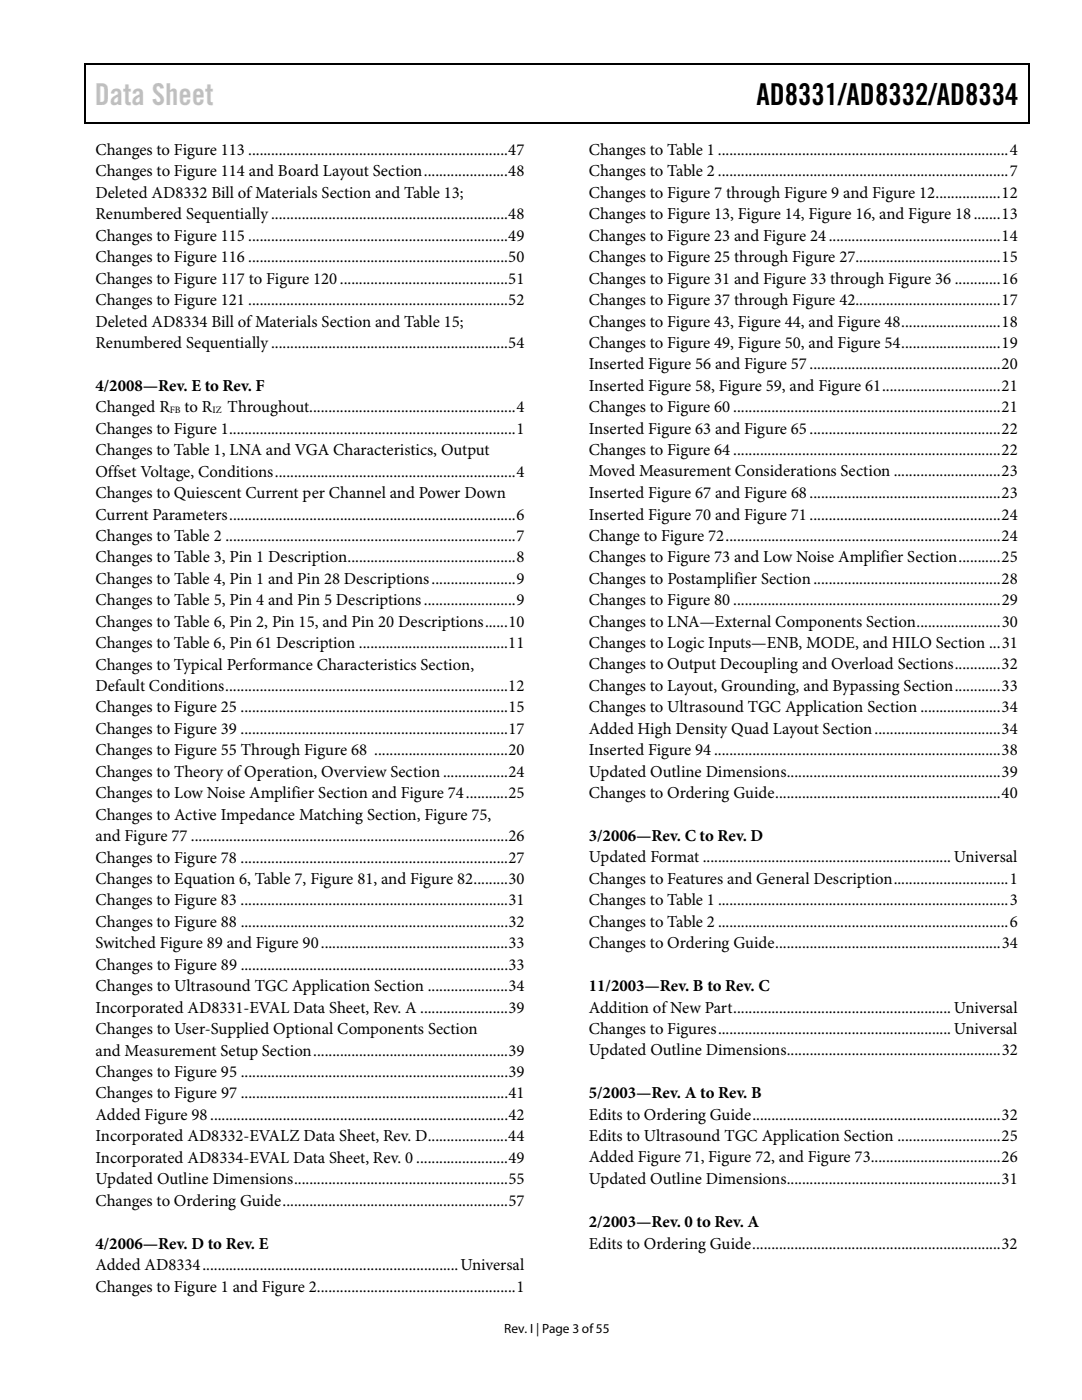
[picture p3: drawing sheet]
<svg xmlns="http://www.w3.org/2000/svg" width="216mm" height="279mm" viewBox="0 0 216 279" stroke-linecap="round" stroke-linejoin="round" font-family="sans-serif">
<defs><g id="words">
<text font-size="6" fill="#c1c1c1" x="18.9" y="20.9">Data Sheet</text>
<text font-size="6" x="150.9" y="20.9">AD8331/AD8332/AD8334</text>
<g font-size="3.3">
<text x="19" y="30.9">Changes to Figure 113 ....................................................................47</text>
<text x="19" y="35.2">Changes to Figure 114 and Board Layout Section......................48</text>
<text x="117.5" y="35.2">Changes to Table 2 ............................................................................7</text>
<text x="117.5" y="30.9">Changes to Table 1 ............................................................................4</text>
<text x="19" y="39.5">Deleted AD8332 Bill of Materials Section and Table 13;</text>
<text x="117.5" y="39.5">Changes to Figure 7 through Figure 9 and Figure 12.................12</text>
<text x="19" y="43.8">Renumbered Sequentially..............................................................48</text>
<text x="117.5" y="43.8">Changes to Figure 13, Figure 14, Figure 16, and Figure 18.......13</text>
<text x="19" y="48">Changes to Figure 115 ....................................................................49</text>
<text x="19" y="52.3">Changes to Figure 116 ....................................................................50</text>
<text x="117.5" y="48">Changes to Figure 23 and Figure 24.............................................14</text>
<text x="117.5" y="52.3">Changes to Figure 25 through Figure 27......................................15</text>
<text x="19" y="56.6">Changes to Figure 117 to Figure 120............................................51</text>
<text x="117.5" y="56.6">Changes to Figure 31 and Figure 33 through Figure 36 ............16</text>
<text x="19" y="60.9">Changes to Figure 121 ....................................................................52</text>
<text x="19.1" y="65.2">Deleted AD8334 Bill of Materials Section and Table 15;</text>
<text x="117.5" y="60.9">Changes to Figure 37 through Figure 42......................................17</text>
<text x="117.5" y="65.2">Changes to Figure 43, Figure 44, and Figure 48..........................18</text>
<text x="19.1" y="69.5">Renumbered Sequentially..............................................................54</text>
<text x="117.5" y="69.4">Changes to Figure 49, Figure 50, and Figure 54..........................19</text>
<text x="117.5" y="73.7">Inserted Figure 56 and Figure 57..................................................20</text>
<text x="117.5" y="78">Inserted Figure 58, Figure 59, and Figure 61...............................21</text>
<text x="19.1" y="78">4/2008—Rev. E to Rev. F</text>
<text x="19.1" y="82.3">Changed R</text>
<text x="36.8" y="82.3">to R</text>
<text x="45.4" y="82.3">Throughout......................................................4</text>
<text x="117.5" y="82.3">Changes to Figure 60 ......................................................................21</text>
<text x="19" y="86.6">Changes to Figure 1...........................................................................1</text>
<text x="117.5" y="86.5">Inserted Figure 63 and Figure 65..................................................22</text>
<text x="19" y="90.8">Changes to Table 1, LNA and VGA Characteristics, Output</text>
<text x="19.1" y="95.1">Offset Voltage, Conditions...............................................................4</text>
<text x="117.5" y="90.8">Changes to Figure 64 ......................................................................22</text>
<text x="117.5" y="95.1">Moved Measurement Considerations Section ............................23</text>
<text x="19.1" y="99.4">Changes to Quiescent Current per Channel and Power Down</text>
<text x="117.5" y="99.4">Inserted Figure 67 and Figure 68..................................................23</text>
<text x="19.1" y="103.7">Current Parameters...........................................................................6</text>
<text x="19.1" y="108">Changes to Table 2 ............................................................................7</text>
<text x="117.5" y="103.7">Inserted Figure 70 and Figure 71..................................................24</text>
<text x="117.5" y="108">Change to Figure 72........................................................................24</text>
<text x="19.1" y="112.3">Changes to Table 3, Pin 1 Description............................................8</text>
<text x="117.5" y="112.2">Changes to Figure 73 and Low Noise Amplifier Section...........25</text>
<text x="19.1" y="116.5">Changes to Table 4, Pin 1 and Pin 28 Descriptions......................9</text>
<text x="117.5" y="116.5">Changes to Postamplifier Section.................................................28</text>
<text x="19.1" y="120.8">Changes to Table 5, Pin 4 and Pin 5 Descriptions........................9</text>
<text x="19.1" y="125.1">Changes to Table 6, Pin 2, Pin 15, and Pin 20 Descriptions......10</text>
<text x="117.5" y="120.8">Changes to Figure 80 ......................................................................29</text>
<text x="117.5" y="125.1">Changes to LNA—External Components Section......................30</text>
<text x="19.1" y="129.4">Changes to Table 6, Pin 61 Description .......................................11</text>
<text x="117.5" y="129.3">Changes to Logic Inputs—ENB, MODE, and HILO Section ...31</text>
<text x="19.1" y="133.6">Changes to Typical Performance Characteristics Section,</text>
<text x="19.1" y="137.9">Default Conditions..........................................................................12</text>
<text x="117.5" y="137.9">Changes to Layout, Grounding, and Bypassing Section............33</text>
<text x="117.5" y="133.6">Changes to Output Decoupling and Overload Sections............32</text>
<text x="19.1" y="142.2">Changes to Figure 25 ......................................................................15</text>
<text x="117.5" y="142.1">Changes to Ultrasound TGC Application Section .....................34</text>
<text x="19.1" y="146.5">Changes to Figure 39 ......................................................................17</text>
<text x="117.5" y="146.4">Added High Density Quad Layout Section.................................34</text>
<text x="19.1" y="150.8">Changes to Figure 55 Through Figure 68 ...................................20</text>
<text x="19.1" y="155">Changes to Theory of Operation, Overview Section.................24</text>
<text x="117.5" y="150.7">Inserted Figure 94 ...........................................................................38</text>
<text x="117.5" y="155">Updated Outline Dimensions........................................................39</text>
<text x="19.1" y="159.3">Changes to Low Noise Amplifier Section and Figure 74...........25</text>
<text x="117.5" y="159.3">Changes to Ordering Guide...........................................................40</text>
<text x="19.1" y="163.6">Changes to Active Impedance Matching Section, Figure 75,</text>
<text x="19.1" y="167.9">and Figure 77 ...................................................................................26</text>
<text x="117.5" y="167.8">3/2006—Rev. C to Rev. D</text>
<text x="19.1" y="172.1">Changes to Figure 78 ......................................................................27</text>
<text x="117.5" y="172.1">Updated Format .................................................................Universal</text>
<text x="19.1" y="176.4">Changes to Equation 6, Table 7, Figure 81, and Figure 82.........30</text>
<text x="117.5" y="176.4">Changes to Features and General Description..............................1</text>
<text x="19.1" y="180.7">Changes to Figure 83 ......................................................................31</text>
<text x="19.1" y="185">Changes to Figure 88 ......................................................................32</text>
<text x="117.5" y="180.7">Changes to Table 1 ............................................................................3</text>
<text x="117.5" y="184.9">Changes to Table 2 ............................................................................6</text>
<text x="19.1" y="189.2">Switched Figure 89 and Figure 90.................................................33</text>
<text x="117.5" y="189.2">Changes to Ordering Guide...........................................................34</text>
<text x="19.1" y="193.5">Changes to Figure 89 ......................................................................33</text>
<text x="19.1" y="197.8">Changes to Ultrasound TGC Application Section .....................34</text>
<text x="117.5" y="197.8">11/2003—Rev. B to Rev. C</text>
<text x="19.1" y="202.1">Incorporated AD8331-EVAL Data Sheet, Rev. A .......................39</text>
<text x="117.5" y="202.1">Addition of New Part.........................................................Universal</text>
<text x="19.1" y="206.4">Changes to User-Supplied Optional Components Section</text>
<text x="117.5" y="206.3">Changes to Figures.............................................................Universal</text>
<text x="19.1" y="210.6">and Measurement Setup Section...................................................39</text>
<text x="19.1" y="214.9">Changes to Figure 95 ......................................................................39</text>
<text x="117.5" y="210.6">Updated Outline Dimensions........................................................32</text>
<text x="19.1" y="219.2">Changes to Figure 97 ......................................................................41</text>
<text x="117.5" y="219.2">5/2003—Rev. A to Rev. B</text>
<text x="19" y="227.8">Incorporated AD8332-EVALZ Data Sheet, Rev. D.....................44</text>
<text x="19.1" y="223.5">Added Figure 98..............................................................................42</text>
<text x="117.5" y="227.7">Edits to Ultrasound TGC Application Section ...........................25</text>
<text x="117.5" y="223.4">Edits to Ordering Guide.................................................................32</text>
<text x="19" y="232.1">Incorporated AD8334-EVAL Data Sheet, Rev. 0 ........................49</text>
<text x="117.5" y="232">Added Figure 71, Figure 72, and Figure 73..................................26</text>
<text x="19.1" y="236.3">Updated Outline Dimensions........................................................55</text>
<text x="117.5" y="236.3">Updated Outline Dimensions........................................................31</text>
<text x="19.1" y="240.7">Changes to Ordering Guide...........................................................57</text>
<text x="117.5" y="244.9">2/2003—Rev. 0 to Rev. A</text>
<text x="19.1" y="249.2">4/2006—Rev. D to Rev. E</text>
<text x="117.5" y="249.2">Edits to Ordering Guide.................................................................32</text>
<text x="19.1" y="253.5">Added AD8334...................................................................Universal</text>
<text x="19.1" y="257.8">Changes to Figure 1 and Figure 2....................................................1</text>
</g>
<text font-size="2.7" x="100.6" y="266">Rev. I | Page 3 of55</text>
<g font-size="1.9">
<text x="33.9" y="82.5">FB</text>
<text x="42.4" y="82.5">IZ</text>
</g>
</g></defs>
<path d="M16.9 12.7h.2v1h-.2zM16.9 12.7h.2v.3h-.2zM82.5 12.7h.3v.3h-.3zM205.1 12.7h.3v1h-.3zM205.1 12.7h.3v.3h-.3zM16.9 24.4h.2v.2h-.2zM82.3 24.4h.2v.2h-.2zM205.1 24.4h.3v.2h-.3z" fill="#000"/>
<path d="M17 13.7v10.7M17.1 12.8h65.4M82.8 12.8h122.3M205.2 13.7v10.7M17.1 24.5h188" fill="none" stroke="#000" stroke-width=".25"/>
<use href="#words"/>
</svg>
